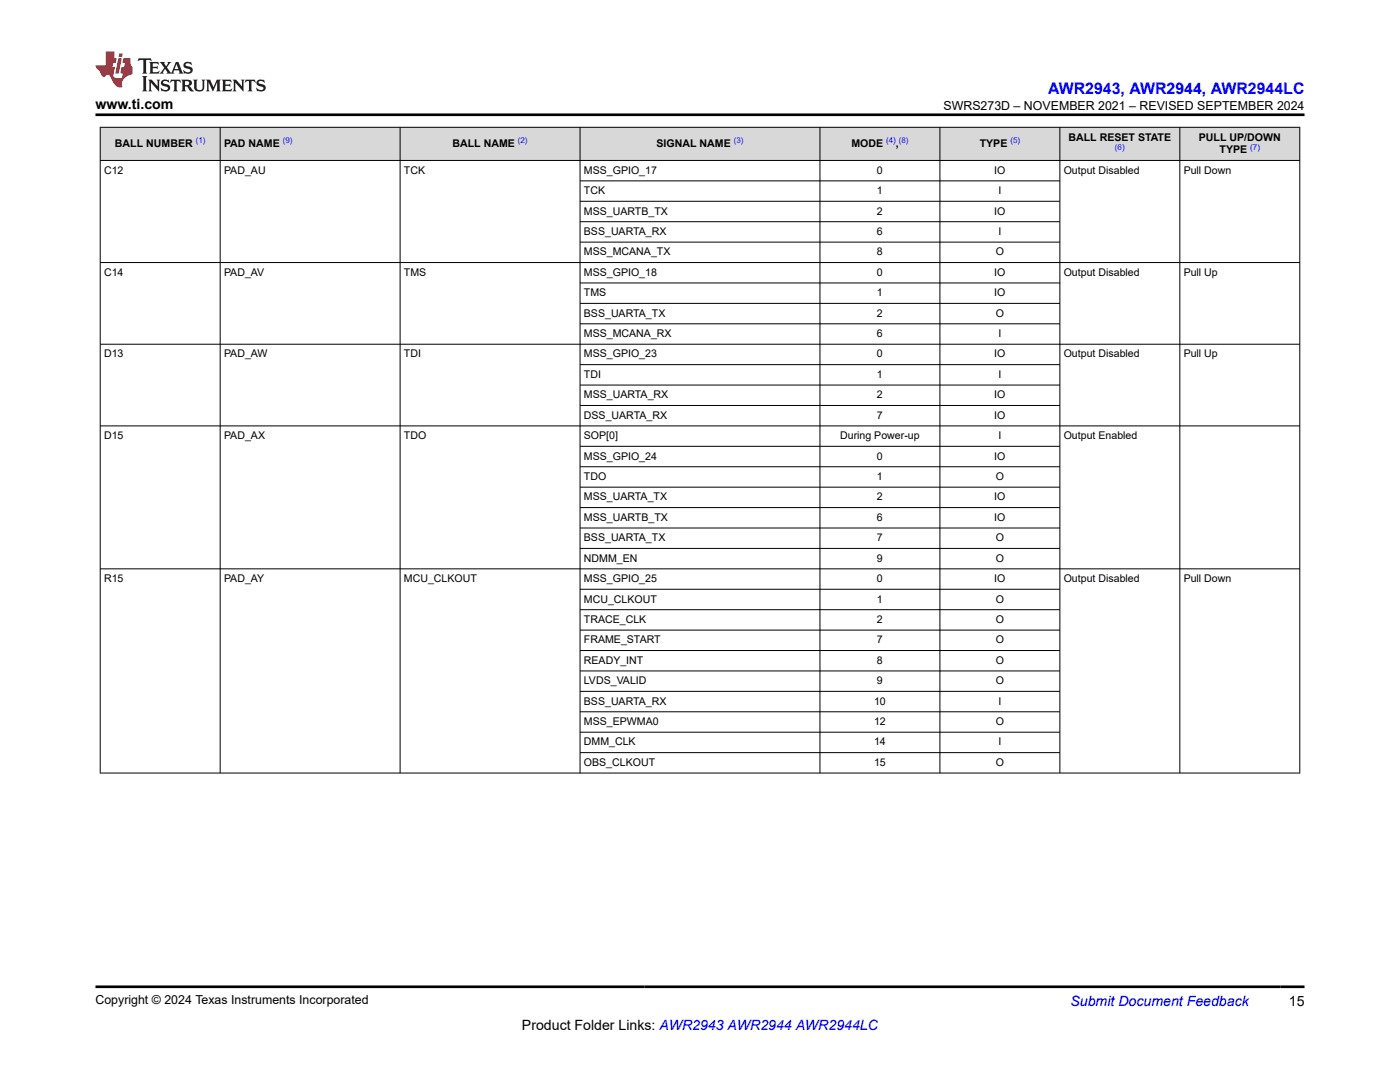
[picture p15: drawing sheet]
<svg xmlns="http://www.w3.org/2000/svg" width="279mm" height="216mm" viewBox="0 0 279 216" stroke-linecap="round" stroke-linejoin="round" font-family="sans-serif">
<defs><g id="words">
<text font-size="3.2" fill="#00f" x="209.2" y="18.7">AWR2943, AWR2944, AWR2944LC</text>
<g font-size="2.8">
<text x="19.1" y="21.8">www.ti.com</text>
<text x="257.2" y="200.7">15</text>
<text x="104.2" y="205.5">Product Folder Links: AWR2943 AWR2944 AWR2944LC</text>
</g>
<text font-size="2.8" fill="#00f" x="213.6" y="200.7">Submit Document Feedback</text>
<g font-size="2.5">
<text x="188.3" y="21.9">SWRS273D – NOVEMBER 2021 – REVISED SEPTEMBER 2024</text>
<text x="19.1" y="200.4">Copyright © 2024 Texas Instruments Incorporated</text>
</g>
<g font-size="2.1">
<text x="22.9" y="29.3">BALL NUMBER</text>
<text x="44.7" y="29.3">PAD NAME</text>
<text x="90.3" y="29.3">BALL NAME</text>
<text x="131" y="29.3">SIGNAL NAME</text>
<text x="169.9" y="29.3">MODE</text>
<text x="178.8" y="29.3">,</text>
<text x="195.5" y="29.3">TYPE</text>
<text x="213.2" y="28">BALL RESET STATE</text>
<text x="239.3" y="28">PULL UP/DOWN</text>
<text x="20.8" y="34.7">C12</text>
<text x="44.7" y="34.7">PAD_AU</text>
<text x="80.6" y="34.7">TCK</text>
<text x="116.5" y="34.7">MSS_GPIO_17</text>
<text x="175" y="34.7">0</text>
<text x="198.4" y="34.7">IO</text>
<text x="212.3" y="34.7">Output Disabled</text>
<text x="236.2" y="34.7">Pull Down</text>
<text x="243.4" y="30.6">TYPE</text>
<text x="116.5" y="38.7">TCK</text>
<text x="175" y="38.7">1</text>
<text x="199.3" y="38.7">I</text>
<text x="116.5" y="42.8">MSS_UARTB_TX</text>
<text x="116.5" y="46.9">BSS_UARTA_RX</text>
<text x="175" y="42.8">2</text>
<text x="175" y="46.9">6</text>
<text x="198.4" y="42.8">IO</text>
<text x="199.3" y="46.9">I</text>
<text x="116.5" y="51">MSS_MCANA_TX</text>
<text x="175" y="51">8</text>
<text x="198.7" y="51">O</text>
<text x="20.8" y="55">C14</text>
<text x="44.7" y="55">PAD_AV</text>
<text x="80.6" y="55">TMS</text>
<text x="116.5" y="59.1">TMS</text>
<text x="116.5" y="55">MSS_GPIO_18</text>
<text x="175" y="59.1">1</text>
<text x="175" y="55">0</text>
<text x="198.4" y="55">IO</text>
<text x="198.4" y="59.1">IO</text>
<text x="212.3" y="55">Output Disabled</text>
<text x="236.2" y="55">Pull Up</text>
<text x="116.5" y="63.2">BSS_UARTA_TX</text>
<text x="175" y="63.2">2</text>
<text x="198.7" y="63.2">O</text>
<text x="20.8" y="71.3">D13</text>
<text x="44.7" y="71.3">PAD_AW</text>
<text x="80.6" y="71.3">TDI</text>
<text x="116.5" y="67.3">MSS_MCANA_RX</text>
<text x="116.5" y="71.3">MSS_GPIO_23</text>
<text x="175" y="67.3">6</text>
<text x="175" y="71.3">0</text>
<text x="198.4" y="71.3">IO</text>
<text x="199.3" y="67.3">I</text>
<text x="212.3" y="71.3">Output Disabled</text>
<text x="236.2" y="71.3">Pull Up</text>
<text x="116.5" y="75.4">TDI</text>
<text x="175" y="75.4">1</text>
<text x="199.3" y="75.4">I</text>
<text x="116.5" y="79.5">MSS_UARTA_RX</text>
<text x="116.5" y="83.6">DSS_UARTA_RX</text>
<text x="175" y="79.5">2</text>
<text x="175" y="83.6">7</text>
<text x="198.4" y="79.5">IO</text>
<text x="198.4" y="83.6">IO</text>
<text x="20.8" y="87.6">D15</text>
<text x="44.7" y="87.6">PAD_AX</text>
<text x="80.6" y="87.6">TDO</text>
<text x="116.5" y="87.6">SOP[0]</text>
<text x="167.7" y="87.6">During Power-up</text>
<text x="199.3" y="87.6">I</text>
<text x="212.3" y="87.6">Output Enabled</text>
<text x="116.5" y="91.7">MSS_GPIO_24</text>
<text x="116.5" y="95.8">TDO</text>
<text x="175" y="91.7">0</text>
<text x="175" y="95.8">1</text>
<text x="198.4" y="91.7">IO</text>
<text x="198.7" y="95.8">O</text>
<text x="116.5" y="99.9">MSS_UARTA_TX</text>
<text x="175" y="99.9">2</text>
<text x="198.4" y="99.9">IO</text>
<text x="116.5" y="103.9">MSS_UARTB_TX</text>
<text x="175" y="103.9">6</text>
<text x="198.4" y="103.9">IO</text>
<text x="116.5" y="108">BSS_UARTA_TX</text>
<text x="116.5" y="112.1">NDMM_EN</text>
<text x="175" y="108">7</text>
<text x="175" y="112.1">9</text>
<text x="198.7" y="108">O</text>
<text x="198.7" y="112.1">O</text>
<text x="20.8" y="116.2">R15</text>
<text x="44.7" y="116.2">PAD_AY</text>
<text x="80.6" y="116.2">MCU_CLKOUT</text>
<text x="116.5" y="116.2">MSS_GPIO_25</text>
<text x="175" y="116.2">0</text>
<text x="198.4" y="116.2">IO</text>
<text x="212.3" y="116.2">Output Disabled</text>
<text x="236.2" y="116.2">Pull Down</text>
<text x="116.5" y="120.2">MCU_CLKOUT</text>
<text x="116.5" y="124.3">TRACE_CLK</text>
<text x="175" y="120.2">1</text>
<text x="175" y="124.3">2</text>
<text x="198.7" y="120.2">O</text>
<text x="198.7" y="124.3">O</text>
<text x="116.5" y="128.4">FRAME_START</text>
<text x="175" y="128.4">7</text>
<text x="198.7" y="128.4">O</text>
<text x="116.5" y="132.5">READY_INT</text>
<text x="116.5" y="136.5">LVDS_VALID</text>
<text x="175" y="132.5">8</text>
<text x="175" y="136.5">9</text>
<text x="198.7" y="132.5">O</text>
<text x="198.7" y="136.5">O</text>
<text x="116.5" y="140.6">BSS_UARTA_RX</text>
<text x="174.4" y="140.6">10</text>
<text x="199.3" y="140.6">I</text>
<text x="116.5" y="144.7">MSS_EPWMA0</text>
<text x="116.5" y="148.8">DMM_CLK</text>
<text x="174.4" y="144.7">12</text>
<text x="174.4" y="148.8">14</text>
<text x="198.7" y="144.7">O</text>
<text x="199.3" y="148.8">I</text>
<text x="116.5" y="152.8">OBS_CLKOUT</text>
<text x="174.4" y="152.8">15</text>
<text x="198.7" y="152.8">O</text>
</g>
<g font-size="1.6" fill="#00f">
<text x="39.1" y="28.6">(1)</text>
<text x="56.4" y="28.6">(9)</text>
<text x="103.4" y="28.6">(2)</text>
<text x="146.4" y="28.6">(3)</text>
<text x="176.8" y="28.6">(4) (8)</text>
<text x="201.6" y="28.6">(5)</text>
<text x="222.5" y="29.9">(6)</text>
<text x="249.5" y="29.9">(7)</text>
</g>
</g></defs>
<g fill="#d8d8d8">
<path d="M20 25.4h239.4v6.6h-239.4z" fill-rule="evenodd"/>
<path d="M20.1 25.5h23.8v6.5h-23.8z" fill-rule="evenodd"/>
<path d="M44 25.5h35.8v6.5h-35.8z" fill-rule="evenodd"/>
<path d="M79.9 25.5h35.8v6.5h-35.8z" fill-rule="evenodd"/>
<path d="M115.8 25.5h47.8v6.5h-47.8z" fill-rule="evenodd"/>
<path d="M163.7 25.5h23.8v6.5h-23.8z" fill-rule="evenodd"/>
<path d="M187.6 25.5h23.9v6.5h-23.9z" fill-rule="evenodd"/>
<path d="M211.6 25.5h23.8v6.5h-23.8z" fill-rule="evenodd"/>
<path d="M235.5 25.5h23.8v6.5h-23.8z" fill-rule="evenodd"/>
</g>
<g fill="none" stroke="#000" stroke-width=".2">
<path d="M19.9 25.4h239.6M19.9 32h239.6M20 25.3v129M43.9 25.3v129M79.9 25.3v129M115.8 25.3v129M115.8 36.1h95.8M163.6 25.3v129M187.6 25.3v129M211.5 25.3v129M235.5 25.3v129M259.4 25.3v129"/>
<path d="M19.9 52.4h239.6M115.8 40.2h95.8M115.8 44.2h95.8M115.8 48.3h95.8M115.8 56.5h95.8M19.9 68.7h239.6M115.8 60.5h95.8M115.8 64.6h95.8M115.8 72.8h95.8M115.8 76.8h95.8M19.9 85h239.6M115.8 80.9h95.8"/>
<path d="M115.8 89.1h95.8M115.8 93.1h95.8M115.8 97.2h95.8M19.9 113.5h239.6M115.8 101.3h95.8M115.8 105.4h95.8M115.8 109.4h95.8M115.8 117.6h95.8M115.8 121.7h95.8M115.8 125.7h95.8M115.8 129.8h95.8M115.8 133.9h95.8"/>
<path d="M115.8 138h95.8M19.9 154.3h239.6M115.8 142h95.8M115.8 146.1h95.8M115.8 150.2h95.8"/>
</g>
<path d="M27.7 11.6l-.2 .6 .5-.2h.6v.1v2.2l-.2 .4h1l-.2-.4v-2.2v-.1h.5l.5 .2-.1-.6zM29.8 12.4l.2 .3v1.6l-.2 .4h1.9l.1-.6a1.08 1.08 0 0 1-1.3 .2v-.7h.6l.4 .2v-.7l-.4 .2h-.6v-.5l.2-.2a1 1 0 0 1 1 .3l-.1-.5zM31.8 12.4l1 1.1-1 1.2h.9l-.2-.2 .4-.8 .5 .8-.2 .2h1.6l-.2-.2 .1-.5h1l.1 .5-.1 .2h.9l-.2-.4-.8-1.9h-.5l-1 2.1-.8-1.1 .9-1h-.8l.2 .2-.5 .6-.3-.6 .1-.2zM35.2 12.8l.4 1h-.8zM36.8 12.5a.65 .65 0 0 0-.2 .7 .65 .65 0 0 0 .6 .5l.7 .1 .1 .3a.79 .79 0 0 1-.7 .4 .79 .79 0 0 1-.7-.5l.1 .7 .2-.1a.93 .93 0 0 0 1.1 0 .93 .93 0 0 0 .4-.9 1.46 1.46 0 0 0-1.2-.6l-.1-.3a1.09 1.09 0 0 1 1.2 .2l-.2-.6-.1 .1-.6-.2zM28.4 15.2l.2 .4v2.2l-.2 .4h1l-.2-.4v-2.2l.2-.4zM29.6 15.9l.2 .4v1.5l-.2 .4h.8l-.3-.4v-1.3l1.7 1.8v-2l.2-.4h-.8l.2 .2 .1 1.1-1.2-1.3zM32.3 16a.65 .65 0 0 0-.2 .8 .65 .65 0 0 0 .7 .4l.6 .2 .1 .2a.79 .79 0 0 1-.7 .4 .79 .79 0 0 1-.7-.5l.1 .7 .2-.1a.93 .93 0 0 0 1.1 .1 .93 .93 0 0 0 .4-1 1.46 1.46 0 0 0-1.2-.5l-.1-.4a1.09 1.09 0 0 1 1.2 .2l-.2-.6-.1 .1-.6-.1zM34.1 15.9l-.1 .6a.63 .63 0 0 1 .7-.3l.1 1.6-.3 .4h1l-.2-.4v-1.6a.66 .66 0 0 1 .8 .3l-.1-.6zM36.2 15.9l.2 .4v1.5l-.2 .4h.9l-.2-.2v-.7h.5l.1 .2a.79 .79 0 0 0 1.2 .6l-1-.9a.61 .61 0 0 0 .6-.6 .61 .61 0 0 0-.5-.7zM36.9 16.2h.2a.47 .47 0 0 1 .5 .1 .47 .47 0 0 1 .1 .5l-.2 .1-.6 .1zM38.5 15.9l.2 .2a2.27 2.27 0 0 0 .4 2 1.04 1.04 0 0 0 1.7-.7v-1.3l.2-.2h-.8l.2 .4v1.1a.6 .6 0 0 1-.6 .6 .6 .6 0 0 1-.6-.6v-1.1l.3-.4zM41.1 15.9l.2 .4v1.5l-.2 .4h.7l-.2-.4v-1.4l.9 1.9 .8-1.9v1.4l-.2 .4h1l-.3-.4v-1.5l.3-.4h-.8l-.7 1.5-.7-1.5zM44.3 15.9l.2 .4v1.5l-.2 .4h1.9l.1-.6a1.09 1.09 0 0 1-1.3 .2v-.7h.6l.4 .2v-.6l-.4 .2h-.6v-.6l.2-.1a1.01 1.01 0 0 1 1 .3l-.1-.6zM46.4 15.9l.3 .4v1.5l-.3 .4h.8l-.2-.4v-1.3l1.6 1.8v-2l.2-.4h-.7l.2 .2v1.1l-1.2-1.3zM49 15.9l-.1 .6a.63 .63 0 0 1 .8-.3v1.6l-.3 .4h1l-.2-.4v-1.6a.66 .66 0 0 1 .8 .3l-.1-.6zM51.4 16a.65 .65 0 0 0-.2 .8 .65 .65 0 0 0 .6 .4l.6 .2 .2 .2a.79 .79 0 0 1-.8 .4 .79 .79 0 0 1-.6-.5l.1 .7 .2-.1a.93 .93 0 0 0 1 .1 .93 .93 0 0 0 .5-1 1.46 1.46 0 0 0-1.3-.5l-.1-.4a1.09 1.09 0 0 1 1.3 .2l-.2-.6-.2 .1-.5-.1z" fill="#231f20"/>
<path d="M21.1 10.3v2.7h-2v.4l.9 1a.95 .95 0 0 0 .9 .9 .59 .59 0 0 1 .6-.4 .59 .59 0 0 1 .5 .3l.4 .8a1.59 1.59 0 0 0 2.1 1.4 1.61 1.61 0 0 1 1-2.3l1-.3-.1-1.5a1.59 1.59 0 0 1-.4-1.7h-1.4l-.2 .9h.5l-.1 .9h-.5l-.2 .9v.3l.4 .1-.2 .9h-.6a.73 .73 0 0 1-1.1-.7l.3-1.5h-.5l.2-.9h.5l.2-.9h-.5v-1.3zM23.6 11.6l-.6 3.1h.7l.6-3.1zM23.8 10.7l-.1 .6h.7l.1-.6z" fill="#ed1c24"/>
<path d="M19.1 22.9h241.3M19.1 196.9h241.3" fill="none" stroke="#000" stroke-width=".53"/>
<use href="#words"/>
</svg>
